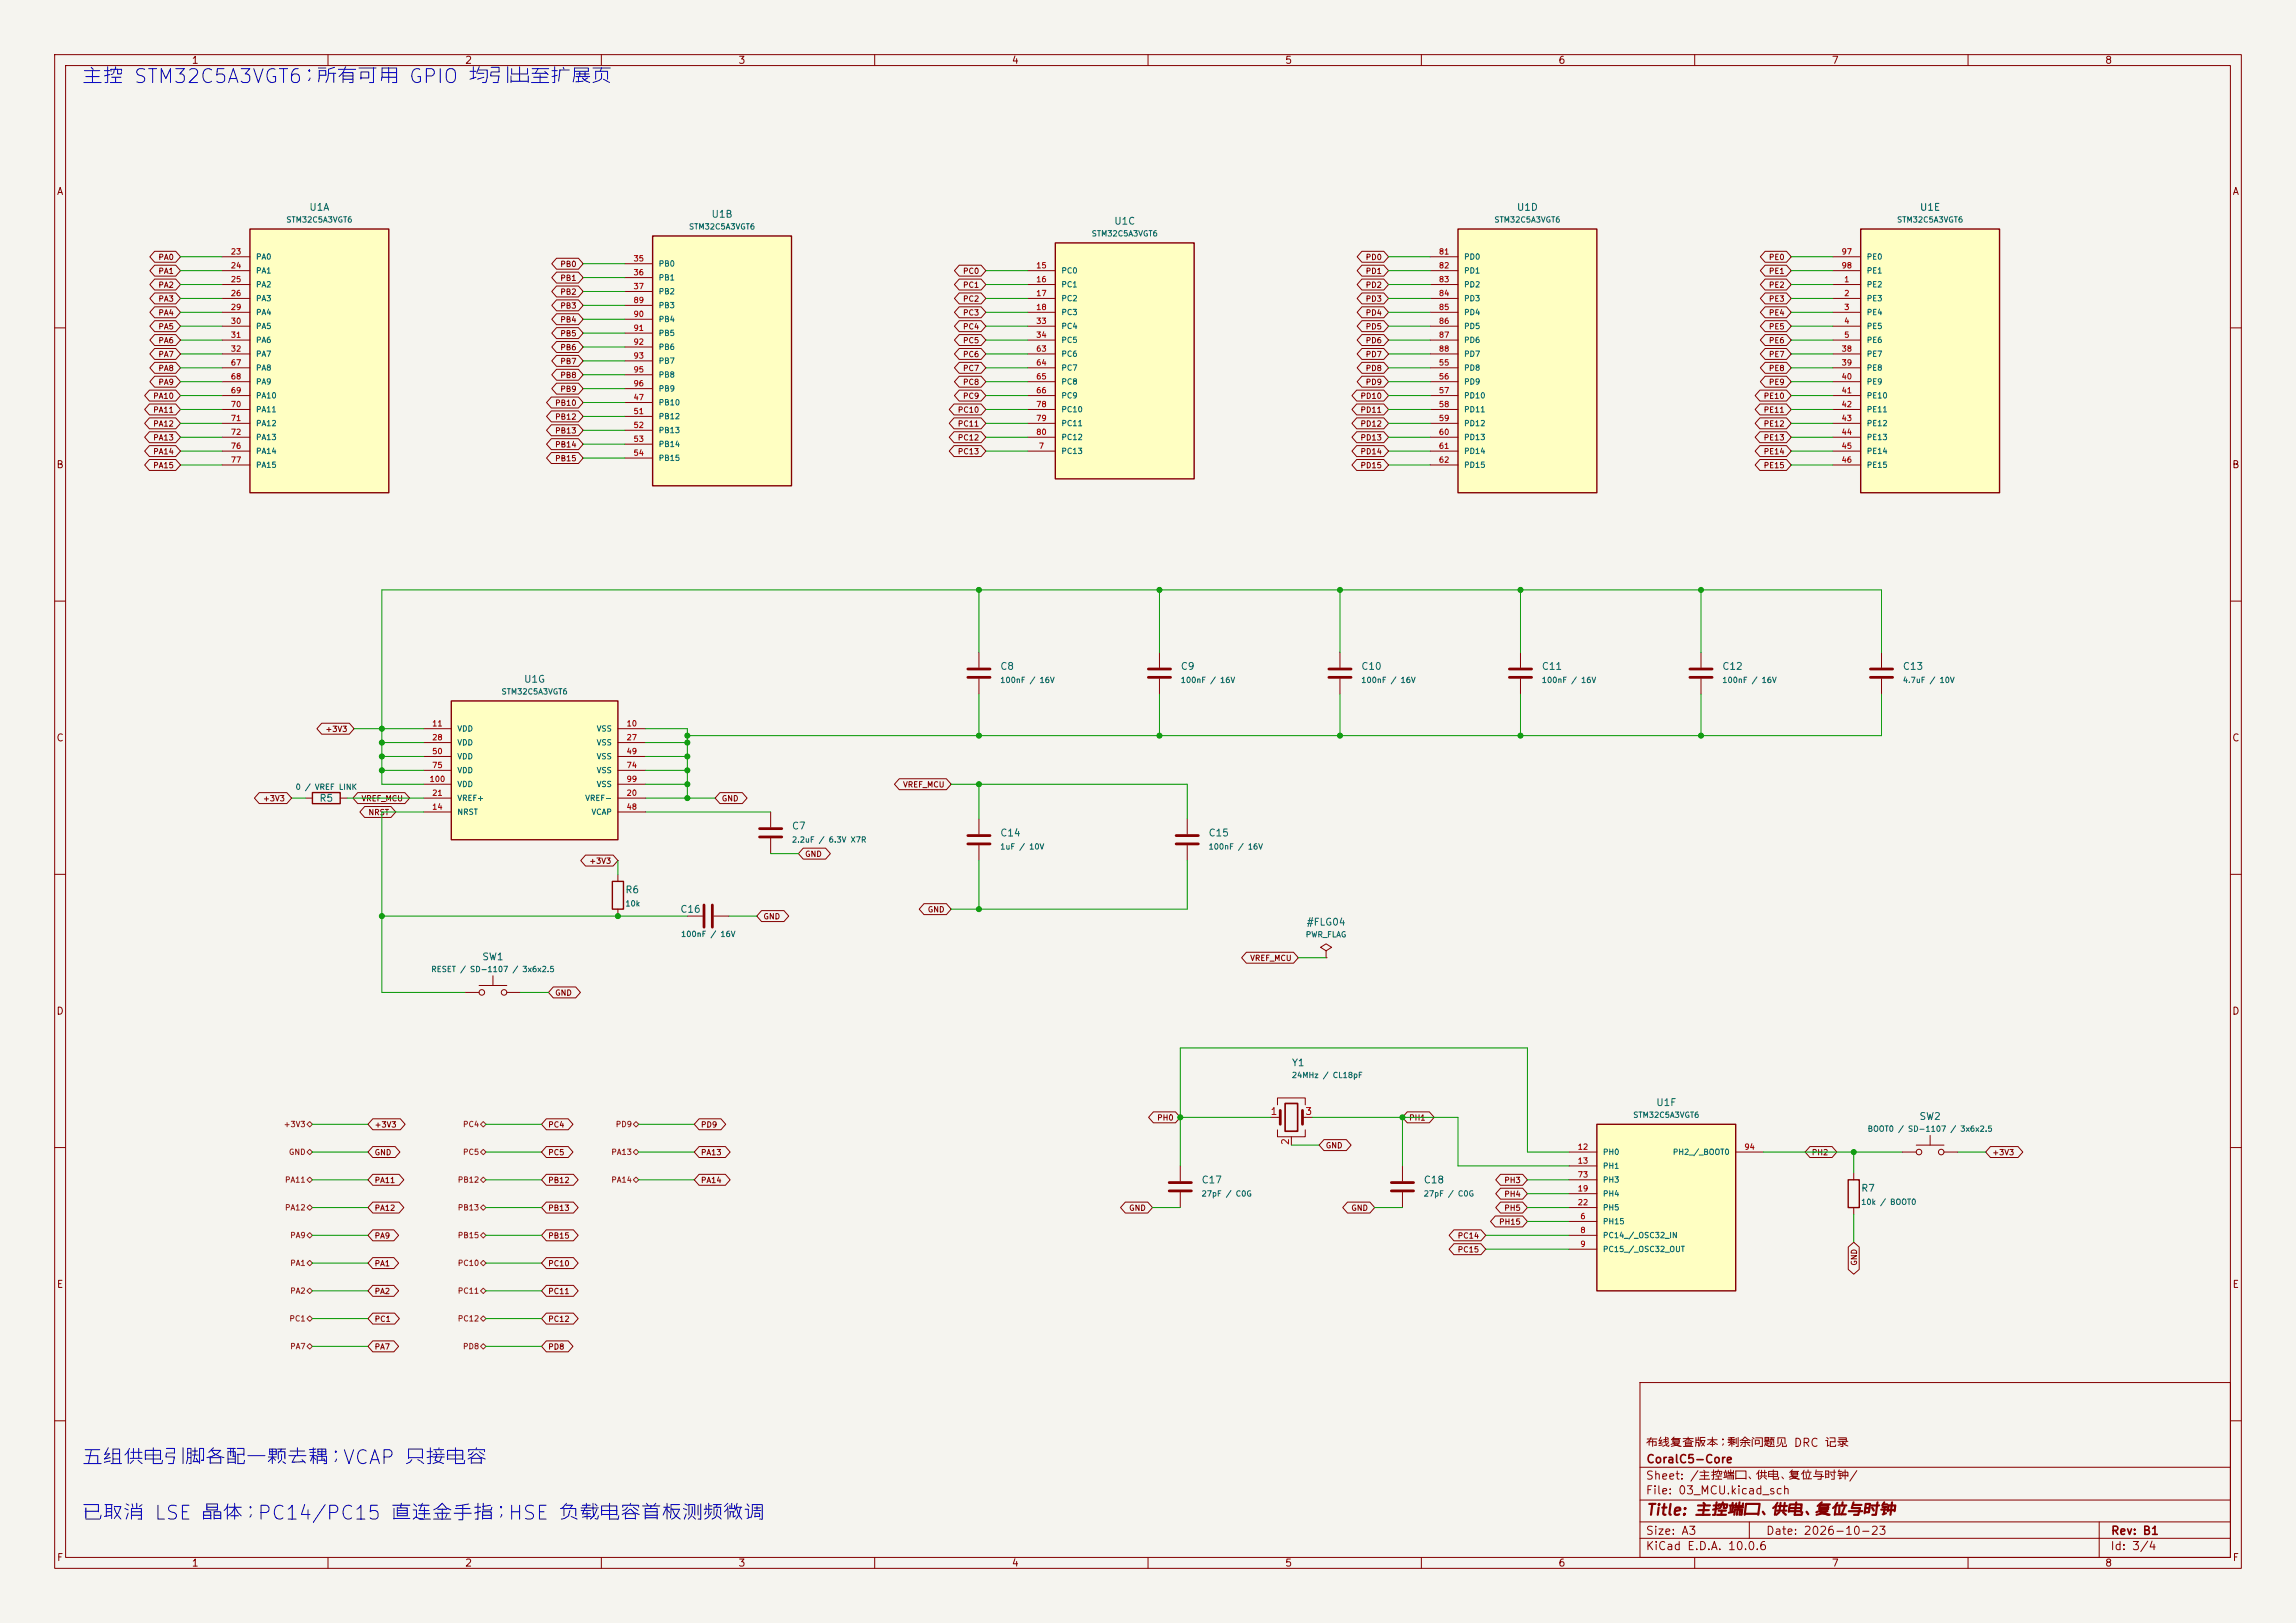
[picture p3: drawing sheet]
<svg xmlns="http://www.w3.org/2000/svg" width="420mm" height="297mm" viewBox="0 0 420 297" stroke-linecap="round" stroke-linejoin="round" font-family="sans-serif">
<defs><g id="words">
<g font-size="2.5" fill="#0000c2">
<text x="14.8" y="15.9">主控 STM32C5A3VGT6；所有可用 GPIO 均引出至扩展页</text>
<text x="14.8" y="268.6">五组供电引脚各配一颗去耦；VCAP 只接电容</text>
<text x="14.8" y="278.8">已取消 LSE 晶体；PC14/PC15 直连金手指；HSE 负载电容首板测频微调</text>
</g>
<text font-size="2" fill="#840000" x="301" y="277.8">Title: 主控端口、供电、复位与时钟</text>
<g font-size="1.5" fill="#840000">
<text x="300.9" y="265.1">布线复查版本；剩余问题见 DRC 记录</text>
<text x="301" y="268.1">CoralC5-Core</text>
<text x="300.9" y="273.8">File: 03_MCU.kicad_sch</text>
<text x="300.9" y="271.1">Sheet: /主控端口、供电、复位与时钟/</text>
<text x="300.9" y="281.2">Size: A3</text>
<text x="322.9" y="281.2">Date: 2026-10-23</text>
<text x="386" y="281.2">Rev: B1</text>
<text x="300.9" y="284">KiCad E.D.A. 10.0.6</text>
<text x="385.9" y="284">Id: 3/4</text>
</g>
<g font-size="1.3" fill="#840000">
<text x="35" y="12">1</text>
<text x="85" y="12">2</text>
<text x="135" y="12">3</text>
<text x="185" y="12">4</text>
<text x="235" y="12">5</text>
<text x="285" y="12">6</text>
<text x="335" y="12">7</text>
<text x="385" y="12">8</text>
<text x="10.3" y="36">A</text>
<text x="408.3" y="36">A</text>
<text x="10.2" y="86">B</text>
<text x="408.2" y="86">B</text>
<text x="10.2" y="136">C</text>
<text x="408.2" y="136">C</text>
<text x="10.2" y="186">D</text>
<text x="408.2" y="186">D</text>
<text x="10.3" y="236">E</text>
<text x="408.3" y="236">E</text>
<text x="10.3" y="286">F</text>
<text x="35" y="287">1</text>
<text x="85" y="287">2</text>
<text x="135" y="287">3</text>
<text x="185" y="287">4</text>
<text x="235" y="287">5</text>
<text x="285" y="287">6</text>
<text x="335" y="287">7</text>
<text x="385" y="287">8</text>
<text x="408.3" y="286">F</text>
</g>
<g font-size="1.3" fill="#006464">
<text x="56.5" y="38.9">U1A</text>
<text x="130" y="40.1">U1B</text>
<text x="203.7" y="41.4">U1C</text>
<text x="277.4" y="38.9">U1D</text>
<text x="351.1" y="38.9">U1E</text>
<text x="95.8" y="125.2">U1G</text>
<text x="182.9" y="122.9">C8</text>
<text x="215.9" y="122.9">C9</text>
<text x="248.9" y="122.9">C10</text>
<text x="281.9" y="122.9">C11</text>
<text x="314.9" y="122.9">C12</text>
<text x="348" y="122.9">C13</text>
<text x="58.3" y="147">R5</text>
<text x="144.8" y="152.1">C7</text>
<text x="182.9" y="153.4">C14</text>
<text x="221" y="153.4">C15</text>
<text x="114.3" y="163.8">R6</text>
<text x="124.3" y="167.3">C16</text>
<text x="238.9" y="169.7">#FLG04</text>
<text x="88.1" y="176">SW1</text>
<text x="236.2" y="195.4">Y1</text>
<text x="302.9" y="202.7">U1F</text>
<text x="351" y="205.2">SW2</text>
<text x="219.7" y="216.9">C17</text>
<text x="260.3" y="216.9">C18</text>
<text x="340.3" y="218.4">R7</text>
</g>
<g font-size="1.3" fill="#a90000">
<text x="232.3" y="204.3">1</text>
<text x="236.1" y="209.6" transform="rotate(-90 236.1 209.6)">2</text>
<text x="238.7" y="204.3">3</text>
</g>
<g font-size="1" fill="#006464">
<text x="52.3" y="41">STM32C5A3VGT6</text>
<text x="273.3" y="41">STM32C5A3VGT6</text>
<text x="346.9" y="41">STM32C5A3VGT6</text>
<text x="46.7" y="47.7">PA0</text>
<text x="125.9" y="42.2">STM32C5A3VGT6</text>
<text x="199.6" y="43.5">STM32C5A3VGT6</text>
<text x="267.7" y="47.7">PD0</text>
<text x="341.4" y="47.7">PE0</text>
<text x="46.7" y="50.3">PA1</text>
<text x="46.7" y="52.8">PA2</text>
<text x="120.4" y="49">PB0</text>
<text x="120.4" y="51.6">PB1</text>
<text x="194.1" y="50.3">PC0</text>
<text x="194.1" y="52.8">PC1</text>
<text x="267.7" y="50.3">PD1</text>
<text x="267.7" y="52.8">PD2</text>
<text x="341.4" y="52.8">PE2</text>
<text x="341.4" y="50.3">PE1</text>
<text x="46.7" y="55.4">PA3</text>
<text x="46.7" y="57.9">PA4</text>
<text x="120.4" y="54.1">PB2</text>
<text x="120.4" y="56.6">PB3</text>
<text x="120.4" y="59.2">PB4</text>
<text x="194.1" y="55.4">PC2</text>
<text x="194.1" y="57.9">PC3</text>
<text x="267.7" y="55.4">PD3</text>
<text x="267.7" y="57.9">PD4</text>
<text x="341.4" y="55.4">PE3</text>
<text x="341.4" y="57.9">PE4</text>
<text x="46.7" y="60.4">PA5</text>
<text x="46.7" y="63">PA6</text>
<text x="46.7" y="65.5">PA7</text>
<text x="120.4" y="61.7">PB5</text>
<text x="120.4" y="64.3">PB6</text>
<text x="194.1" y="60.4">PC4</text>
<text x="194.1" y="63">PC5</text>
<text x="194.1" y="65.5">PC6</text>
<text x="267.7" y="60.4">PD5</text>
<text x="267.7" y="63">PD6</text>
<text x="267.7" y="65.5">PD7</text>
<text x="341.4" y="60.4">PE5</text>
<text x="341.4" y="63">PE6</text>
<text x="341.4" y="65.5">PE7</text>
<text x="46.7" y="68.1">PA8</text>
<text x="46.7" y="70.6">PA9</text>
<text x="120.4" y="66.8">PB7</text>
<text x="120.4" y="69.3">PB8</text>
<text x="120.4" y="71.9">PB9</text>
<text x="194.1" y="68.1">PC7</text>
<text x="194.1" y="70.6">PC8</text>
<text x="267.7" y="68.1">PD8</text>
<text x="267.7" y="70.6">PD9</text>
<text x="341.4" y="68.1">PE8</text>
<text x="341.4" y="70.6">PE9</text>
<text x="46.7" y="73.1">PA10</text>
<text x="46.7" y="75.7">PA11</text>
<text x="120.4" y="74.4">PB10</text>
<text x="120.4" y="77">PB12</text>
<text x="194.1" y="73.1">PC9</text>
<text x="194.1" y="75.7">PC10</text>
<text x="267.7" y="73.1">PD10</text>
<text x="267.7" y="75.7">PD11</text>
<text x="341.4" y="73.1">PE10</text>
<text x="341.4" y="75.7">PE11</text>
<text x="46.7" y="78.2">PA12</text>
<text x="46.7" y="80.8">PA13</text>
<text x="46.7" y="83.3">PA14</text>
<text x="120.4" y="79.5">PB13</text>
<text x="120.4" y="82">PB14</text>
<text x="194.1" y="83.3">PC13</text>
<text x="194.1" y="78.2">PC11</text>
<text x="194.1" y="80.8">PC12</text>
<text x="267.7" y="78.2">PD12</text>
<text x="267.7" y="80.8">PD13</text>
<text x="267.7" y="83.3">PD14</text>
<text x="341.4" y="78.2">PE12</text>
<text x="341.4" y="80.8">PE13</text>
<text x="341.4" y="83.3">PE14</text>
<text x="46.7" y="85.8">PA15</text>
<text x="120.4" y="84.6">PB15</text>
<text x="267.7" y="85.8">PD15</text>
<text x="341.4" y="85.8">PE15</text>
<text x="182.9" y="125.2">100nF / 16V</text>
<text x="215.9" y="125.2">100nF / 16V</text>
<text x="248.9" y="125.2">100nF / 16V</text>
<text x="281.9" y="125.2">100nF / 16V</text>
<text x="314.9" y="125.2">100nF / 16V</text>
<text x="348" y="125.2">4.7uF / 10V</text>
<text x="91.6" y="127.3">STM32C5A3VGT6</text>
<text x="83.6" y="134.1">VDD</text>
<text x="83.6" y="136.6">VDD</text>
<text x="109.1" y="134.1">VSS</text>
<text x="109.1" y="136.6">VSS</text>
<text x="83.6" y="139.2">VDD</text>
<text x="83.6" y="141.7">VDD</text>
<text x="109.1" y="139.2">VSS</text>
<text x="109.1" y="141.7">VSS</text>
<text x="54" y="144.8">0 / VREF LINK</text>
<text x="83.6" y="149.3">NRST</text>
<text x="83.6" y="146.8">VREF+</text>
<text x="83.6" y="144.3">VDD</text>
<text x="107" y="146.8">VREF-</text>
<text x="108.1" y="149.3">VCAP</text>
<text x="109.1" y="144.3">VSS</text>
<text x="144.8" y="154.4">2.2uF / 6.3V X7R</text>
<text x="182.9" y="155.7">1uF / 10V</text>
<text x="221" y="155.7">100nF / 16V</text>
<text x="114.3" y="166.1">10k</text>
<text x="124.5" y="171.7">100nF / 16V</text>
<text x="238.8" y="171.8">PWR_FLAG</text>
<text x="78.8" y="178.1">RESET / SD-1107 / 3x6x2.5</text>
<text x="236.2" y="197.5">24MHz / CL18pF</text>
<text x="298.7" y="204.8">STM32C5A3VGT6</text>
<text x="341.5" y="207.3">BOOT0 / SD-1107 / 3x6x2.5</text>
<text x="293.1" y="211.6">PH0</text>
<text x="293.1" y="214.1">PH1</text>
<text x="305.9" y="211.6">PH2_/_BOOT0</text>
<text x="219.7" y="219.2">27pF / C0G</text>
<text x="260.3" y="219.2">27pF / C0G</text>
<text x="293.1" y="219.2">PH4</text>
<text x="293.1" y="221.7">PH5</text>
<text x="293.1" y="216.7">PH3</text>
<text x="340.3" y="220.7">10k / BOOT0</text>
<text x="293.1" y="224.3">PH15</text>
<text x="293.1" y="226.8">PC14_/_OSC32_IN</text>
<text x="293.1" y="229.4">PC15_/_OSC32_OUT</text>
</g>
<g font-size="1" fill="#840000">
<text x="28.9" y="47.8">PA0</text>
<text x="249.7" y="47.8">PD0</text>
<text x="323.5" y="47.8">PE0</text>
<text x="28.9" y="50.4">PA1</text>
<text x="28.9" y="52.9">PA2</text>
<text x="102.4" y="51.6">PB1</text>
<text x="102.4" y="49.1">PB0</text>
<text x="176.1" y="50.4">PC0</text>
<text x="176.1" y="52.9">PC1</text>
<text x="249.7" y="50.4">PD1</text>
<text x="249.7" y="52.9">PD2</text>
<text x="323.5" y="50.4">PE1</text>
<text x="323.5" y="52.9">PE2</text>
<text x="28.9" y="58">PA4</text>
<text x="28.9" y="55.4">PA3</text>
<text x="102.4" y="59.2">PB4</text>
<text x="102.4" y="56.7">PB3</text>
<text x="102.4" y="54.2">PB2</text>
<text x="176.1" y="55.4">PC2</text>
<text x="176.1" y="58">PC3</text>
<text x="249.7" y="58">PD4</text>
<text x="249.7" y="55.4">PD3</text>
<text x="323.5" y="55.4">PE3</text>
<text x="323.5" y="58">PE4</text>
<text x="28.9" y="65.6">PA7</text>
<text x="28.9" y="60.5">PA5</text>
<text x="28.9" y="63.1">PA6</text>
<text x="102.4" y="64.3">PB6</text>
<text x="102.4" y="61.8">PB5</text>
<text x="176.1" y="63.1">PC5</text>
<text x="176.1" y="60.5">PC4</text>
<text x="176.1" y="65.6">PC6</text>
<text x="249.7" y="65.6">PD7</text>
<text x="249.7" y="60.5">PD5</text>
<text x="249.7" y="63.1">PD6</text>
<text x="323.5" y="65.6">PE7</text>
<text x="323.5" y="63.1">PE6</text>
<text x="323.5" y="60.5">PE5</text>
<text x="28.9" y="68.1">PA8</text>
<text x="28.9" y="70.7">PA9</text>
<text x="102.4" y="69.4">PB8</text>
<text x="102.4" y="71.9">PB9</text>
<text x="102.4" y="66.9">PB7</text>
<text x="176.1" y="68.1">PC7</text>
<text x="176.1" y="70.7">PC8</text>
<text x="249.7" y="70.7">PD9</text>
<text x="249.7" y="68.1">PD8</text>
<text x="323.5" y="70.7">PE9</text>
<text x="323.5" y="68.1">PE8</text>
<text x="27.9" y="73.2">PA10</text>
<text x="27.9" y="75.8">PA11</text>
<text x="101.4" y="74.5">PB10</text>
<text x="101.4" y="77">PB12</text>
<text x="175.1" y="75.8">PC10</text>
<text x="176.1" y="73.2">PC9</text>
<text x="248.8" y="73.2">PD10</text>
<text x="248.8" y="75.8">PD11</text>
<text x="322.5" y="75.8">PE11</text>
<text x="322.5" y="73.2">PE10</text>
<text x="27.9" y="78.3">PA12</text>
<text x="27.9" y="83.4">PA14</text>
<text x="27.9" y="80.8">PA13</text>
<text x="101.4" y="82.1">PB14</text>
<text x="101.4" y="79.6">PB13</text>
<text x="175.1" y="83.4">PC13</text>
<text x="175.1" y="80.8">PC12</text>
<text x="175.1" y="78.3">PC11</text>
<text x="248.8" y="78.3">PD12</text>
<text x="248.8" y="83.4">PD14</text>
<text x="248.8" y="80.8">PD13</text>
<text x="322.5" y="83.4">PE14</text>
<text x="322.5" y="80.8">PE13</text>
<text x="322.5" y="78.3">PE12</text>
<text x="27.9" y="85.9">PA15</text>
<text x="101.4" y="84.6">PB15</text>
<text x="248.8" y="85.9">PD15</text>
<text x="322.5" y="85.9">PE15</text>
<text x="59.4" y="134.2">+3V3</text>
<text x="48" y="146.9">+3V3</text>
<text x="66" y="146.9">VREF_MCU</text>
<text x="67.3" y="149.4">NRST</text>
<text x="131.9" y="146.9">GND</text>
<text x="165.1" y="144.3">VREF_MCU</text>
<text x="107.7" y="158.3">+3V3</text>
<text x="147.2" y="157">GND</text>
<text x="169.6" y="167.2">GND</text>
<text x="139.6" y="168.5">GND</text>
<text x="228.6" y="176.1">VREF_MCU</text>
<text x="101.5" y="182.4">GND</text>
<text x="68.4" y="206.6">+3V3</text>
<text x="100.2" y="206.6">PC4</text>
<text x="128.1" y="206.6">PD9</text>
<text x="211.6" y="205.3">PH0</text>
<text x="257.7" y="205.3">PH1</text>
<text x="68.4" y="211.6">GND</text>
<text x="100.2" y="211.6">PC5</text>
<text x="128.1" y="211.6">PA13</text>
<text x="242.4" y="210.4">GND</text>
<text x="331.3" y="211.6">PH2</text>
<text x="364.3" y="211.6">+3V3</text>
<text x="68.4" y="216.7">PA11</text>
<text x="68.4" y="221.8">PA12</text>
<text x="100.2" y="216.7">PB12</text>
<text x="100.2" y="221.8">PB13</text>
<text x="128.1" y="216.7">PA14</text>
<text x="206.4" y="221.8">GND</text>
<text x="247.1" y="221.8">GND</text>
<text x="275.1" y="219.3">PH4</text>
<text x="275.1" y="216.7">PH3</text>
<text x="275.1" y="221.8">PH5</text>
<text x="68.4" y="226.9">PA9</text>
<text x="100.2" y="226.9">PB15</text>
<text x="266.5" y="226.9">PC14</text>
<text x="274.1" y="224.3">PH15</text>
<text x="68.4" y="232">PA1</text>
<text x="100.2" y="232">PC10</text>
<text x="266.5" y="229.4">PC15</text>
<text x="339.9" y="231.7" transform="rotate(-90 339.9 231.7)">GND</text>
<text x="68.4" y="237">PA2</text>
<text x="100.2" y="237">PC11</text>
<text x="68.4" y="242.1">PC1</text>
<text x="100.2" y="242.1">PC12</text>
<text x="68.4" y="247.2">PA7</text>
<text x="100.2" y="247.2">PD8</text>
</g>
<g font-size="1" fill="#a90000">
<text x="42.1" y="46.8">23</text>
<text x="263.1" y="46.8">81</text>
<text x="336.8" y="46.8">97</text>
<text x="42.1" y="49.3">24</text>
<text x="42.1" y="51.9">25</text>
<text x="115.8" y="48.1">35</text>
<text x="115.8" y="50.6">36</text>
<text x="115.8" y="53.2">37</text>
<text x="189.4" y="49.3">15</text>
<text x="189.4" y="51.9">16</text>
<text x="263.1" y="49.3">82</text>
<text x="263.1" y="51.9">83</text>
<text x="336.8" y="49.3">98</text>
<text x="337.2" y="51.9">1</text>
<text x="42.1" y="54.4">26</text>
<text x="42.1" y="57">29</text>
<text x="42.1" y="59.5">30</text>
<text x="115.8" y="55.7">89</text>
<text x="115.8" y="58.2">90</text>
<text x="189.4" y="54.4">17</text>
<text x="189.4" y="57">18</text>
<text x="189.4" y="59.5">33</text>
<text x="263.1" y="54.4">84</text>
<text x="263.1" y="57">85</text>
<text x="263.1" y="59.5">86</text>
<text x="337.2" y="54.4">2</text>
<text x="337.2" y="57">3</text>
<text x="337.2" y="59.5">4</text>
<text x="42.1" y="62">31</text>
<text x="42.1" y="64.6">32</text>
<text x="115.8" y="60.8">91</text>
<text x="115.8" y="63.3">92</text>
<text x="115.8" y="65.9">93</text>
<text x="189.4" y="62">34</text>
<text x="189.4" y="64.6">63</text>
<text x="263.1" y="62">87</text>
<text x="263.1" y="64.6">88</text>
<text x="336.8" y="64.6">38</text>
<text x="337.2" y="62">5</text>
<text x="42.1" y="67.1">67</text>
<text x="42.1" y="69.7">68</text>
<text x="115.8" y="68.4">95</text>
<text x="115.8" y="70.9">96</text>
<text x="189.4" y="67.1">64</text>
<text x="189.4" y="69.7">65</text>
<text x="263.1" y="67.1">55</text>
<text x="263.1" y="69.7">56</text>
<text x="336.8" y="67.1">39</text>
<text x="336.8" y="69.7">40</text>
<text x="42.1" y="72.2">69</text>
<text x="42.1" y="74.7">70</text>
<text x="42.1" y="77.3">71</text>
<text x="115.8" y="73.5">47</text>
<text x="115.8" y="76">51</text>
<text x="189.4" y="72.2">66</text>
<text x="189.4" y="74.7">78</text>
<text x="189.4" y="77.3">79</text>
<text x="263.1" y="72.2">57</text>
<text x="263.1" y="74.7">58</text>
<text x="263.1" y="77.3">59</text>
<text x="336.8" y="72.2">41</text>
<text x="336.8" y="74.7">42</text>
<text x="336.8" y="77.3">43</text>
<text x="42.1" y="79.8">72</text>
<text x="42.1" y="82.4">76</text>
<text x="115.8" y="78.6">52</text>
<text x="115.8" y="81.1">53</text>
<text x="115.8" y="83.6">54</text>
<text x="189.4" y="79.8">80</text>
<text x="189.9" y="82.4">7</text>
<text x="263.1" y="79.8">60</text>
<text x="263.1" y="82.4">61</text>
<text x="336.8" y="79.8">44</text>
<text x="336.8" y="82.4">45</text>
<text x="42.1" y="84.9">77</text>
<text x="263.1" y="84.9">62</text>
<text x="336.8" y="84.9">46</text>
<text x="79" y="133.2">11</text>
<text x="79" y="135.7">28</text>
<text x="114.5" y="133.2">10</text>
<text x="114.5" y="135.7">27</text>
<text x="78.5" y="143.3">100</text>
<text x="79" y="138.2">50</text>
<text x="79" y="140.8">75</text>
<text x="114.5" y="138.2">49</text>
<text x="114.5" y="140.8">74</text>
<text x="114.5" y="143.3">99</text>
<text x="79" y="148.4">14</text>
<text x="79" y="145.9">21</text>
<text x="114.5" y="145.9">20</text>
<text x="114.5" y="148.4">48</text>
<text x="288.5" y="210.6">12</text>
<text x="288.5" y="213.2">13</text>
<text x="288.5" y="215.7">73</text>
<text x="319" y="210.6">94</text>
<text x="288.5" y="218.3">19</text>
<text x="288.5" y="220.8">22</text>
<text x="289" y="223.3">6</text>
<text x="289" y="225.9">8</text>
<text x="289" y="228.4">9</text>
</g>
<g font-size="1" fill="#725600">
<text x="51.8" y="206.5">+3V3</text>
<text x="84.6" y="206.5">PC4</text>
<text x="112.5" y="206.5">PD9</text>
<text x="52.8" y="211.6">GND</text>
<text x="84.6" y="211.6">PC5</text>
<text x="111.7" y="211.6">PA13</text>
<text x="52" y="216.7">PA11</text>
<text x="52" y="221.7">PA12</text>
<text x="83.6" y="221.7">PB13</text>
<text x="83.6" y="216.7">PB12</text>
<text x="111.7" y="216.7">PA14</text>
<text x="53" y="226.8">PA9</text>
<text x="83.6" y="226.8">PB15</text>
<text x="53" y="231.9">PA1</text>
<text x="83.6" y="231.9">PC10</text>
<text x="53" y="237">PA2</text>
<text x="83.6" y="237">PC11</text>
<text x="52.8" y="242.1">PC1</text>
<text x="83.6" y="242.1">PC12</text>
<text x="53" y="247.1">PA7</text>
<text x="84.6" y="247.1">PD8</text>
</g>
</g></defs>
<path d="M0 0h420v297h-420z" fill="#f5f4ef" stroke="#f5f4ef" stroke-width=".18"/>
<g fill="none" stroke="#840000" stroke-width=".18">
<path d="M10 10h400v277h-400zM12 12h396v273h-396zM60 10v2M110 10v2M160 10v2M210 10v2M260 10v2M310 10v2M360 10v2M10 60h2M408 60h2M10 110h2"/>
<path d="M408 110h2M10 160h2M408 160h2M10 210h2M408 210h2M300 253h108v32h-108zM10 260h2M300 278.5h108M300 274.5h108M300 268.5h108M320 278.5v3M384 278.5v6.5"/>
<path d="M408 260h2M60 285v2M110 285v2M160 285v2M210 285v2M260 285v2M300 281.5h108M310 285v2M360 285v2"/>
</g>
<path d="M82.5 128.3h30.5v25.4h-30.5z" fill="#ffffc2"/>
<path d="M82.5 128.3h30.5v25.4h-30.5z" fill="none" stroke="#840000" stroke-width=".25"/>
<g fill="none" stroke="#840000" stroke-width=".18">
<path d="M77.5 133.4h5M77.5 135.9h5M77.5 138.4h5M113 133.4h5.1M113 135.9h5.1M113 138.4h5.1M77.5 148.6h5M77.5 146.1h5M77.5 141h5M77.5 143.5h5M113 148.6h5.1M113 146.1h5.1"/>
<path d="M113 141h5.1M113 143.5h5.1"/>
</g>
<path d="M119.4 43.2h25.4v45.7h-25.4z" fill="#ffffc2"/>
<path d="M119.4 43.2h25.4v45.7h-25.4z" fill="none" stroke="#840000" stroke-width=".25"/>
<g fill="none" stroke="#840000" stroke-width=".18">
<path d="M114.3 48.3h5.1M114.3 50.8h5.1M114.3 53.3h5.1M114.3 55.9h5.1M114.3 58.4h5.1M114.3 73.7h5.1M114.3 76.2h5.1M114.3 78.7h5.1M114.3 61h5.1M114.3 63.5h5.1M114.3 66h5.1M114.3 68.6h5.1"/>
<path d="M114.3 71.1h5.1M114.3 81.3h5.1M114.3 83.8h5.1"/>
</g>
<path d="M45.7 41.9h25.4v48.3h-25.4z" fill="#ffffc2"/>
<path d="M45.7 41.9h25.4v48.3h-25.4z" fill="none" stroke="#840000" stroke-width=".25"/>
<g fill="none" stroke="#840000" stroke-width=".18">
<path d="M40.6 47h5.1M40.6 49.5h5.1M40.6 52.1h5.1M40.6 54.6h5.1M40.6 57.2h5.1M40.6 59.7h5.1M40.6 62.2h5.1M40.6 64.8h5.1M40.6 67.3h5.1M40.6 69.9h5.1M40.6 72.4h5.1M40.6 74.9h5.1"/>
<path d="M40.6 77.5h5.1M40.6 80h5.1M40.6 82.6h5.1M40.6 85.1h5.1M179.1 119.4v2.8M212.1 119.4v2.8M245.1 119.4v2.8M179.1 124.2v2.8M212.1 124.2v2.8M245.1 124.2v2.8M141 148.6v2.8M141 153.4v2.8"/>
<path d="M179.1 149.9v2.8M179.1 154.7v2.8M217.2 149.9v2.8M217.2 154.7v2.8M125.7 167.6h2.8M130.6 167.6h2.7M242.6 174l1-.6-1-.7-1 .7 1 .6v1.3M242.6 175.3h.1M215.9 213.4v2.8M215.9 218.2v2.8M232.4 204.5h1.8M233.7 202.2v-1.3h5.1v1.3"/>
<path d="M233.7 206.8v1.2h5.1v-1.2M236.2 208v1.6M238.3 204.5h1.7M256.5 213.4v2.8M256.5 218.2v2.8"/>
</g>
<g fill="none" stroke="#840000" stroke-width=".51">
<path d="M177 122.4h4.1M177 124h4.1M210.1 122.4h4M210.1 124h4M243.1 122.4h4M243.1 124h4M138.9 151.6h4.1M138.9 153.2h4.1M177 152.9h4.1M177 154.4h4.1M215.1 152.9h4.1M215.1 154.4h4.1"/>
<path d="M128.8 165.6v4.1M130.3 165.6v4.1M213.9 216.4h4M213.9 217.9h4M234.2 203.2v2.5M238.3 203.2v2.5M254.5 216.4h4.1M254.5 217.9h4.1"/>
</g>
<path d="M235.1 201.9h2.3v5.1h-2.3z" fill="none" stroke="#840000" stroke-width=".3"/>
<path d="M193 44.5h25.4v43.1h-25.4z" fill="#ffffc2"/>
<path d="M193 44.5h25.4v43.1h-25.4z" fill="none" stroke="#840000" stroke-width=".25"/>
<g fill="none" stroke="#840000" stroke-width=".18">
<path d="M188 49.5h5M188 52.1h5M188 54.6h5M188 57.2h5M188 59.7h5M188 62.2h5M188 64.8h5M188 67.3h5M188 69.9h5M188 72.4h5M188 74.9h5M188 77.5h5"/>
<path d="M188 82.6h5M188 80h5"/>
</g>
<path d="M340.4 41.9h25.4v48.3h-25.4z" fill="#ffffc2"/>
<path d="M340.4 41.9h25.4v48.3h-25.4z" fill="none" stroke="#840000" stroke-width=".25"/>
<g fill="none" stroke="#840000" stroke-width=".18">
<path d="M335.3 52.1h5.1M335.3 54.6h5.1M335.3 57.2h5.1M335.3 59.7h5.1M335.3 47h5.1M335.3 49.5h5.1M335.3 62.2h5.1M335.3 64.8h5.1M335.3 67.3h5.1M335.3 69.9h5.1M335.3 72.4h5.1M335.3 74.9h5.1"/>
<path d="M335.3 77.5h5.1M335.3 80h5.1M335.3 82.6h5.1M335.3 85.1h5.1M278.1 119.4v2.8M311.1 119.4v2.8M278.1 124.2v2.8M311.1 124.2v2.8"/>
</g>
<path d="M276.1 122.4h4.1M276.1 124h4.1M309.1 122.4h4.1M309.1 124h4.1" fill="none" stroke="#840000" stroke-width=".51"/>
<path d="M292.1 205.7h25.4v30.5h-25.4z" fill="#ffffc2"/>
<path d="M292.1 205.7h25.4v30.5h-25.4zM338.1 215.9h2v5.1h-2z" fill="none" stroke="#840000" stroke-width=".25"/>
<g fill="none" stroke="#840000" stroke-width=".18">
<path d="M287 210.8h5.1M287 213.4h5.1M287 218.4h5.1M287 215.9h5.1M317.5 210.8h5.1M339.1 214.6v1.3M348 210.8h2.5M350.5 209.6h5.1M353.1 207.8v1.8M355.6 210.8h2.5M287 223.5h5.1M287 226.1h5.1"/>
<path d="M287 228.6h5.1M287 221h5.1M339.1 221v1.2"/>
<circle cx="351" cy="210.8" r=".51"/>
<circle cx="355.1" cy="210.8" r=".51"/>
</g>
<path d="M266.7 41.9h25.4v48.3h-25.4z" fill="#ffffc2"/>
<path d="M266.7 41.9h25.4v48.3h-25.4zM57.1 145h5.1v2.1h-5.1zM112 161.3h2v5.1h-2z" fill="none" stroke="#840000" stroke-width=".25"/>
<g fill="none" stroke="#840000" stroke-width=".18">
<path d="M28.3 56.1h3.8l.9 1.1-.9 1h-3.8l-.9-1zM28.3 48.5h3.8l.9 1-.9 1h-3.8l-.9-1zM28.3 51.1h3.8l.9 1-.9 1h-3.8l-.9-1zM28.3 58.7h3.8l.9 1-.9 1h-3.8l-.9-1zM28.3 53.6h3.8l.9 1-.9 1h-3.8l-.9-1zM28.3 46h3.8l.9 1-.9 1h-3.8l-.9-1zM101.8 57.4h4l.9 1-.9 1h-4l-.9-1zM101.8 54.9h4l.9 1-.9 1h-4l-.9-1zM101.8 49.8h4l.9 1-.9 1h-4l-.9-1zM101.8 52.3h4l.9 1-.9 1h-4l-.9-1zM101.8 47.3h4l.9 1-.9 1h-4l-.9-1zM101.8 60h4l.9 1-.9 1h-4l-.9-1z"/>
<path d="M175.5 48.5h4l.8 1-.8 1h-4l-.9-1zM175.5 58.7h4l.8 1-.8 1h-4l-.9-1zM175.5 53.6h4l.8 1-.8 1h-4l-.9-1zM175.5 51.1h4l.8 1-.8 1h-4l-.9-1zM175.5 56.1h4l.8 1.1-.8 1h-4l-.9-1zM249.1 56.1h4l.9 1.1-.9 1h-4l-.9-1zM249.1 46h4l.9 1-.9 1h-4l-.9-1zM249.1 48.5h4l.9 1-.9 1h-4l-.9-1zM249.1 51.1h4l.9 1-.9 1h-4l-.9-1zM249.1 58.7h4l.9 1-.9 1h-4l-.9-1zM249.1 53.6h4l.9 1-.9 1h-4l-.9-1zM261.6 47h5.1"/>
<path d="M261.6 49.5h5.1M261.6 52.1h5.1M261.6 54.6h5.1M261.6 57.2h5.1M261.6 59.7h5.1M322.9 48.5h3.9l.9 1-.9 1h-3.9l-.9-1zM322.9 51.1h3.9l.9 1-.9 1h-3.9l-.9-1zM322.9 46h3.9l.9 1-.9 1h-3.9l-.9-1zM322.9 53.6h3.9l.9 1-.9 1h-3.9l-.9-1zM322.9 58.7h3.9l.9 1-.9 1h-3.9l-.9-1zM322.9 56.1h3.9l.9 1.1-.9 1h-3.9l-.9-1zM27.3 71.4h4.8l.9 1-.9 1h-4.8l-.8-1z"/>
<path d="M27.3 76.5h4.8l.9 1-.9 1h-4.8l-.8-1zM27.3 73.9h4.8l.9 1-.9 1h-4.8l-.8-1zM27.3 79h4.8l.9 1-.9 1h-4.8l-.8-1zM28.3 66.3h3.8l.9 1-.9 1h-3.8l-.9-1zM28.3 63.8h3.8l.9 1-.9 1h-3.8l-.9-1zM28.3 68.8h3.8l.9 1.1-.9 1h-3.8l-.9-1zM28.3 61.2h3.8l.9 1-.9 1h-3.8l-.9-1zM100.8 72.7h5l.9 1-.9 1h-5l-.8-1zM100.8 77.7h5l.9 1-.9 1h-5l-.8-1zM100.8 75.2h5l.9 1-.9 1h-5l-.8-1zM101.8 62.5h4l.9 1-.9 1h-4l-.9-1zM101.8 67.6h4l.9 1-.9 1h-4l-.9-1z"/>
<path d="M101.8 70.1h4l.9 1-.9 1h-4l-.9-1zM101.8 65h4l.9 1-.9 1h-4l-.9-1zM174.5 73.9h5l.8 1-.8 1h-5l-.9-1zM174.5 79h5l.8 1-.8 1h-5l-.9-1zM174.5 76.5h5l.8 1-.8 1h-5l-.9-1zM175.5 71.4h4l.8 1-.8 1h-4l-.9-1zM175.5 66.3h4l.8 1-.8 1h-4l-.9-1zM175.5 68.8h4l.8 1.1-.8 1h-4l-.9-1zM175.5 61.2h4l.8 1-.8 1h-4l-.9-1zM175.5 63.8h4l.8 1-.8 1h-4l-.9-1zM248.2 76.5h4.9l.9 1-.9 1h-4.9l-.9-1zM248.2 71.4h4.9l.9 1-.9 1h-4.9l-.9-1z"/>
<path d="M248.2 79h4.9l.9 1-.9 1h-4.9l-.9-1zM248.2 73.9h4.9l.9 1-.9 1h-4.9l-.9-1zM249.1 68.8h4l.9 1.1-.9 1h-4l-.9-1zM249.1 63.8h4l.9 1-.9 1h-4l-.9-1zM249.1 66.3h4l.9 1-.9 1h-4l-.9-1zM249.1 61.2h4l.9 1-.9 1h-4l-.9-1zM261.6 67.3h5.1M261.6 69.9h5.1M261.6 72.4h5.1M261.6 74.9h5.1M261.6 77.5h5.1M261.6 62.2h5.1"/>
<path d="M261.6 64.8h5.1M321.9 79h4.9l.9 1-.9 1h-4.9l-.8-1zM321.9 73.9h4.9l.9 1-.9 1h-4.9l-.8-1zM321.9 71.4h4.9l.9 1-.9 1h-4.9l-.8-1zM321.9 76.5h4.9l.9 1-.9 1h-4.9l-.8-1zM322.9 68.8h3.9l.9 1.1-.9 1h-3.9l-.9-1zM322.9 63.8h3.9l.9 1-.9 1h-3.9l-.9-1zM322.9 66.3h3.9l.9 1-.9 1h-3.9l-.9-1zM322.9 61.2h3.9l.9 1-.9 1h-3.9l-.9-1zM27.3 84.1h4.8l.9 1-.9 1h-4.8l-.8-1zM27.3 81.5h4.8l.9 1.1-.9 1h-4.8l-.8-1zM100.8 80.3h5l.9 1-.9 1h-5l-.8-1z"/>
<path d="M100.8 82.8h5l.9 1-.9 1h-5l-.8-1zM174.5 81.5h5l.8 1.1-.8 1h-5l-.9-1zM248.2 81.5h4.9l.9 1.1-.9 1h-4.9l-.9-1zM248.2 84.1h4.9l.9 1-.9 1h-4.9l-.9-1zM261.6 80h5.1M261.6 82.6h5.1M261.6 85.1h5.1M321.9 81.5h4.9l.9 1.1-.9 1h-4.9l-.8-1zM321.9 84.1h4.9l.9 1-.9 1h-4.9l-.8-1zM344.2 119.4v2.8M58.8 132.3h5.1l.9 1.1-.9 1h-5.1l-.8-1zM344.2 124.2v2.8"/>
<path d="M47.4 145h5.1l.8 1.1-.8 1h-5.1l-.9-1zM55.9 146.1h1.2M62.2 146.1h1.3M65.4 145h8.7l.8 1.1-.8 1h-8.7l-.8-1zM66.7 147.6h4.8l.9 1-.9 1h-4.8l-.9-1zM107.1 156.5h5.1l.8 1-.8 1h-5.1l-.9-1zM131.7 145h4.1l.9 1.1-.9 1h-4.1l-.9-1zM146.9 155.2h4.1l.9 1-.9 1h-4.1l-.9-1zM164.5 142.5h8.6l.9 1-.9 1h-8.6l-.9-1zM90.2 178.6v1.7M113 160v1.3M113 166.4v1.2"/>
<path d="M139.3 166.6h4.1l.9 1-.9 1h-4.1l-.9-1zM169 165.4h4.1l.9 1-.9 1h-4.1l-.9-1zM228 174.3h8.6l.9 1-.9 1h-8.6l-.9-1zM85.1 181.6h2.5M87.6 180.3h5.1M92.7 181.6h2.5M101.2 180.6h4.1l.9 1-.9 1h-4.1l-.9-1zM68.2 214.9h4.8l.9 1-.9 1h-4.8l-.9-1zM68.2 209.8h4.1l.9 1-.9 1h-4.1l-.9-1zM68.2 204.7h5l.9 1-.9 1h-5l-.9-1zM68.2 220h4.8l.9 1-.9 1h-4.8l-.9-1zM99.9 204.7h4l.9 1-.9 1h-4l-.8-1z"/>
<path d="M99.9 214.9h5l.9 1-.9 1h-5l-.8-1zM99.9 209.8h4l.9 1-.9 1h-4l-.8-1zM99.9 220h5l.9 1-.9 1h-5l-.8-1zM127.9 214.9h4.8l.9 1-.9 1h-4.8l-.9-1zM127.9 209.8h4.8l.9 1-.9 1h-4.8l-.9-1zM127.9 204.7h4l.9 1-.9 1h-4l-.9-1zM205.8 220h4.1l.9 1-.9 1h-4.1l-.8-1zM211 203.5h4l.9 1-.9 1h-4l-.9-1zM242.2 208.5h4.1l.8 1.1-.8 1h-4.1l-.9-1zM246.5 220h4.1l.9 1-.9 1h-4.1l-.9-1zM257.4 203.5h4.1l.8 1-.8 1h-4.1l-.9-1zM274.5 217.4h4l.9 1-.9 1h-4l-.9-1z"/>
<path d="M274.5 214.9h4l.9 1-.9 1h-4l-.9-1zM274.5 220h4l.9 1-.9 1h-4l-.9-1zM331.1 209.8h4l.9 1-.9 1h-4l-.9-1zM364.1 209.8h5l.9 1-.9 1h-5l-.9-1zM68.2 230.1h3.8l.9 1-.9 1h-3.8l-.9-1zM68.2 225.1h3.8l.9 1-.9 1h-3.8l-.9-1zM68.2 235.2h3.8l.9 1-.9 1h-3.8l-.9-1zM99.9 235.2h5l.9 1-.9 1h-5l-.8-1zM99.9 230.1h5l.9 1-.9 1h-5l-.8-1zM99.9 225.1h5l.9 1-.9 1h-5l-.8-1zM265.9 227.6h5l.9 1-.9 1h-5l-.8-1zM265.9 225.1h5l.9 1-.9 1h-5l-.8-1z"/>
<path d="M273.5 222.5h5l.9 1-.9 1h-5l-.9-1zM338.1 228.2l1-.9 1 .9v4.1l-1 .9-1-.9zM68.2 240.3h4l.9 1-.9 1h-4l-.9-1zM68.2 245.4h3.8l.9 1-.9 1h-3.8l-.9-1zM99.9 240.3h5l.9 1-.9 1h-5l-.8-1zM99.9 245.4h4l.9 1-.9 1h-4l-.8-1z"/>
<circle cx="88.1" cy="181.6" r=".51"/>
<circle cx="92.2" cy="181.6" r=".51"/>
</g>
<path d="M342.1 122.4h4.1M342.1 124h4.1" fill="none" stroke="#840000" stroke-width=".51"/>
<g fill="none" stroke="#725600" stroke-width=".18">
<path d="M56.1 210.8l.6-.5 .4 .5-.4 .5zM56.1 215.9l.6-.5 .4 .5-.4 .5zM56.1 205.7l.6-.5 .4 .5-.4 .5zM88.4 205.2l.5 .5-.5 .5-.5-.5zM88.4 210.3l.5 .5-.5 .5-.5-.5zM88.4 215.4l.5 .5-.5 .5-.5-.5zM116.3 215.4l.5 .5-.5 .5-.5-.5zM116.3 210.3l.5 .5-.5 .5-.5-.5zM116.3 205.2l.5 .5-.5 .5-.5-.5zM56.1 231.1l.6-.5 .4 .5-.4 .5zM56.1 221l.6-.5 .4 .5-.4 .5zM56.1 226.1l.6-.5 .4 .5-.4 .5z"/>
<path d="M56.1 236.2l.6-.5 .4 .5-.4 .5zM88.4 235.7l.5 .5-.5 .5-.5-.5zM88.4 230.6l.5 .5-.5 .5-.5-.5zM88.4 220.5l.5 .5-.5 .5-.5-.5zM88.4 225.6l.5 .5-.5 .5-.5-.5zM56.1 246.4l.6-.5 .4 .5-.4 .5zM56.1 241.3l.6-.5 .4 .5-.4 .5zM88.4 245.9l.5 .5-.5 .5-.5-.5zM88.4 240.8l.5 .5-.5 .5-.5-.5z"/>
</g>
<g fill="none" stroke="#009600" stroke-width=".18">
<path d="M33 52.1h7.6M33 54.6h7.6M33 49.5h7.6M33 47h7.6M33 59.7h7.6M33 57.2h7.6M106.7 58.4h7.6M106.7 50.8h7.6M106.7 53.3h7.6M106.7 55.9h7.6M106.7 48.3h7.6M180.3 52.1h7.7"/>
<path d="M180.3 54.6h7.7M180.3 49.5h7.7M180.3 59.7h7.7M180.3 57.2h7.7M254 52.1h7.6M254 54.6h7.6M254 49.5h7.6M254 47h7.6M254 59.7h7.6M254 57.2h7.6M327.7 52.1h7.6M327.7 54.6h7.6"/>
<path d="M327.7 49.5h7.6M327.7 47h7.6M327.7 59.7h7.6M327.7 57.2h7.6M33 64.8h7.6M33 69.9h7.6M33 67.3h7.6M33 72.4h7.6M33 62.2h7.6M33 77.5h7.6M33 74.9h7.6M106.7 78.7h7.6"/>
<path d="M106.7 68.6h7.6M106.7 76.2h7.6M106.7 73.7h7.6M106.7 71.1h7.6M106.7 63.5h7.6M106.7 61h7.6M106.7 66h7.6M180.3 64.8h7.7M180.3 69.9h7.7M180.3 67.3h7.7M180.3 72.4h7.7M180.3 62.2h7.7"/>
<path d="M180.3 77.5h7.7M180.3 74.9h7.7M254 64.8h7.6M254 69.9h7.6M254 67.3h7.6M254 72.4h7.6M254 62.2h7.6M254 77.5h7.6M254 74.9h7.6M327.7 64.8h7.6M327.7 69.9h7.6M327.7 67.3h7.6"/>
<path d="M327.7 72.4h7.6M327.7 62.2h7.6M327.7 77.5h7.6M327.7 74.9h7.6M33 82.6h7.6M33 80h7.6M33 85.1h7.6M106.7 81.3h7.6M106.7 83.8h7.6M180.3 82.6h7.7M180.3 80h7.7M254 82.6h7.6"/>
<path d="M254 80h7.6M254 85.1h7.6M327.7 82.6h7.6M327.7 80h7.6M327.7 85.1h7.6M179.1 108v11.4M212.1 108v11.4M245.1 108v11.4M278.1 108v11.4M311.1 108v11.4M344.2 119.4v-11.4h-274.4v35.5h7.7M64.8 133.4h12.7"/>
<path d="M69.8 138.4h7.7M69.8 135.9h7.7M118.1 133.4h7.6v12.7M118.1 138.4h7.6M118.1 135.9h7.6M179.1 127v7.6M212.1 127v7.6M245.1 127v7.6M278.1 127v7.6M311.1 127v7.6M344.2 127v7.6h-218.5M53.3 146.1h2.6"/>
<path d="M63.5 146.1h14M69.8 141h7.7M77.5 148.6h-7.7v33h15.3M113 157.5v2.5M118.1 146.1h12.7M118.1 148.6h22.9M118.1 143.5h7.6M118.1 141h7.6M141 156.2h5M174 143.5h43.2v6.4M179.1 143.5v6.4M179.1 157.5v8.9"/>
<path d="M217.2 157.5v8.9h-43.2M69.8 167.6h55.9M133.3 167.6h5.1M237.5 175.3h5.1M95.2 181.6h5.1M57.1 215.9h10.2M57.1 210.8h10.2M57.1 205.7h10.2M88.9 215.9h10.2M88.9 210.8h10.2M88.9 205.7h10.2M116.8 215.9h10.2"/>
<path d="M116.8 210.8h10.2M116.8 205.7h10.2M215.9 204.5h16.5M236.2 209.6h5.1M240 204.5h26.7v8.9h20.3M256.5 204.5v8.9M279.4 215.9h7.6M279.4 218.4h7.6M287 210.8h-7.6v-19h-63.5v21.6M322.6 210.8h25.4M339.1 210.8v3.8M358.1 210.8h5.1"/>
<path d="M57.1 226.1h10.2M57.1 221h10.2M57.1 231.1h10.2M57.1 236.2h10.2M88.9 226.1h10.2M88.9 221h10.2M88.9 231.1h10.2M88.9 236.2h10.2M210.8 221h5.1M251.5 221h5M271.8 226.1h15.2M271.8 228.6h15.2"/>
<path d="M279.4 221h7.6M279.4 223.5h7.6M339.1 222.2v5.1M57.1 246.4h10.2M57.1 241.3h10.2M88.9 246.4h10.2M88.9 241.3h10.2"/>
</g>
<g fill="#009600" stroke="#009600" stroke-width=".18">
<circle cx="69.8" cy="167.6" r=".46"/>
<circle cx="69.8" cy="138.4" r=".46"/>
<circle cx="69.8" cy="135.9" r=".46"/>
<circle cx="125.7" cy="143.5" r=".46"/>
<circle cx="125.7" cy="146.1" r=".46"/>
<circle cx="69.8" cy="133.4" r=".46"/>
<circle cx="69.8" cy="141" r=".46"/>
<circle cx="125.7" cy="134.6" r=".46"/>
<circle cx="125.7" cy="135.9" r=".46"/>
<circle cx="125.7" cy="141" r=".46"/>
<circle cx="125.7" cy="138.4" r=".46"/>
<circle cx="113" cy="167.6" r=".46"/>
<circle cx="311.1" cy="134.6" r=".46"/>
<circle cx="278.1" cy="134.6" r=".46"/>
<circle cx="215.9" cy="204.5" r=".46"/>
<circle cx="256.5" cy="204.5" r=".46"/>
<circle cx="179.1" cy="166.4" r=".46"/>
<circle cx="179.1" cy="108" r=".46"/>
<circle cx="179.1" cy="143.5" r=".46"/>
<circle cx="179.1" cy="134.6" r=".46"/>
<circle cx="245.1" cy="108" r=".46"/>
<circle cx="212.1" cy="108" r=".46"/>
<circle cx="212.1" cy="134.6" r=".46"/>
<circle cx="339.1" cy="210.8" r=".46"/>
<circle cx="311.1" cy="108" r=".46"/>
<circle cx="245.1" cy="134.6" r=".46"/>
<circle cx="278.1" cy="108" r=".46"/>
</g>
<use href="#words"/>
</svg>
